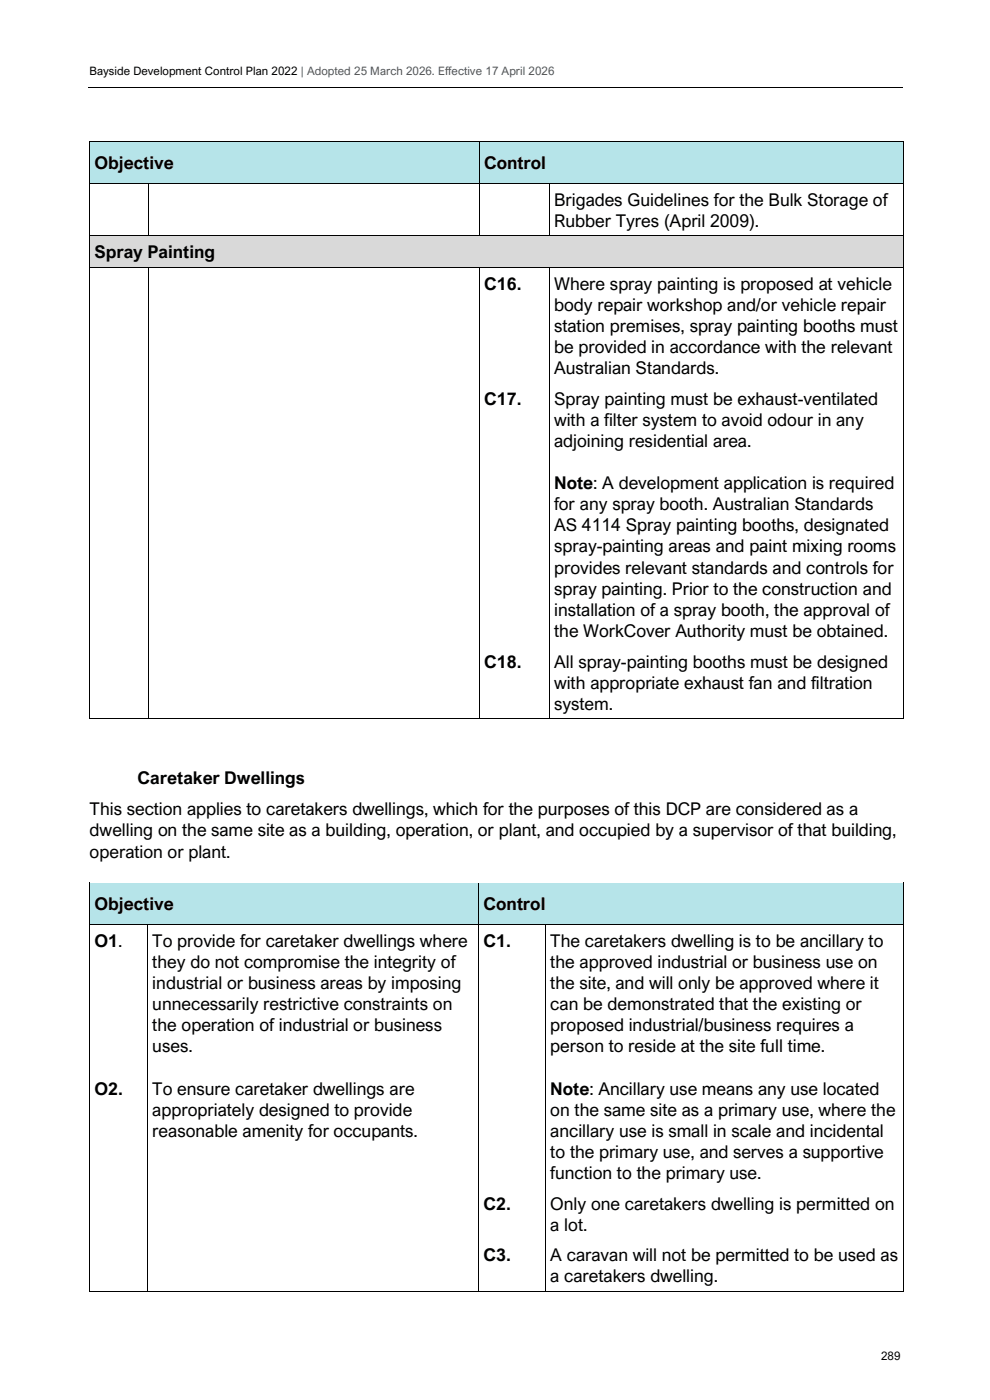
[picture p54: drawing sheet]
<svg xmlns="http://www.w3.org/2000/svg" width="210mm" height="297mm" viewBox="0 0 210 297" stroke-linecap="round" stroke-linejoin="round" font-family="sans-serif">
<defs><g id="words">
<g font-size="3.7">
<text x="20" y="35.9">Objective</text>
<text x="102.7" y="35.9">Control</text>
<text x="117.5" y="43.6">Brigades Guidelines for the Bulk Storage of</text>
<text x="117.5" y="48.1">Rubber Tyres (April 2009).</text>
<text x="20" y="54.7">Spray Painting</text>
<text x="102.7" y="61.4">C16.</text>
<text x="117.5" y="61.4">Where spray painting is proposed at vehicle</text>
<text x="117.5" y="65.9">body repair workshop and/or vehicle repair</text>
<text x="117.5" y="70.4">station premises, spray painting booths must</text>
<text x="117.5" y="74.9">be provided in accordance with the relevant</text>
<text x="117.5" y="79.3">Australian Standards.</text>
<text x="102.7" y="85.8">C17.</text>
<text x="117.5" y="85.8">Spray painting must be exhaust-ventilated</text>
<text x="117.5" y="90.3">with a filter system to avoid odour in any</text>
<text x="117.5" y="94.8">adjoining residential area.</text>
<text x="117.5" y="103.8">Note: A development application is required</text>
<text x="117.5" y="108.3">for any spray booth. Australian Standards</text>
<text x="117.5" y="112.7">AS 4114 Spray painting booths, designated</text>
<text x="117.5" y="117.2">spray-painting areas and paint mixing rooms</text>
<text x="117.5" y="121.7">provides relevant standards and controls for</text>
<text x="117.5" y="126.2">spray painting. Prior to the construction and</text>
<text x="117.5" y="130.7">installation of a spray booth, the approval of</text>
<text x="117.5" y="135.1">the WorkCover Authority must be obtained.</text>
<text x="102.7" y="141.6">C18.</text>
<text x="117.5" y="141.6">All spray-painting booths must be designed</text>
<text x="117.5" y="146.1">with appropriate exhaust fan and filtration</text>
<text x="117.5" y="150.6">system.</text>
<text x="29.2" y="166.4">Caretaker Dwellings</text>
<text x="19" y="173">This section applies to caretakers dwellings, which for the purposes of this DCP are considered as a</text>
<text x="19" y="177.4">dwelling on the same site as a building, operation, or plant, and occupied by a supervisor of that building,</text>
<text x="19" y="181.9">operation or plant.</text>
<text x="20" y="193.1">Objective</text>
<text x="102.6" y="193.1">Control</text>
<text x="20" y="200.9">O1.</text>
<text x="32.3" y="200.9">To provide for caretaker dwellings where</text>
<text x="102.6" y="200.9">C1.</text>
<text x="116.7" y="200.9">The caretakers dwelling is to be ancillary to</text>
<text x="32.3" y="205.3">they do not compromise the integrity of</text>
<text x="32.3" y="209.8">industrial or business areas by imposing</text>
<text x="116.7" y="205.3">the approved industrial or business use on</text>
<text x="116.7" y="209.8">the site, and will only be approved where it</text>
<text x="32.3" y="214.3">unnecessarily restrictive constraints on</text>
<text x="116.7" y="214.3">can be demonstrated that the existing or</text>
<text x="32.3" y="218.8">the operation of industrial or business</text>
<text x="116.7" y="218.8">proposed industrial/business requires a</text>
<text x="32.3" y="223.3">uses.</text>
<text x="116.7" y="223.3">person to reside at the site full time.</text>
<text x="20" y="232.2">O2.</text>
<text x="32.3" y="232.2">To ensure caretaker dwellings are</text>
<text x="116.7" y="232.2">Note: Ancillary use means any use located</text>
<text x="32.3" y="236.7">appropriately designed to provide</text>
<text x="116.7" y="236.7">on the same site as a primary use, where the</text>
<text x="32.3" y="241.2">reasonable amenity for occupants.</text>
<text x="116.7" y="241.2">ancillary use is small in scale and incidental</text>
<text x="116.7" y="245.7">to the primary use, and serves a supportive</text>
<text x="116.7" y="250.1">function to the primary use.</text>
<text x="102.6" y="256.6">C2.</text>
<text x="116.7" y="256.6">Only one caretakers dwelling is permitted on</text>
<text x="116.7" y="261.1">a lot.</text>
<text x="102.6" y="267.6">C3.</text>
<text x="116.7" y="267.6">A caravan will not be permitted to be used as</text>
<text x="116.7" y="272.1">a caretakers dwelling.</text>
</g>
<g font-size="2.5">
<text x="19" y="16">Bayside Development Control Plan 2022 | Adopted 25 March 2026. Effective 17 April 2026</text>
<text x="186.9" y="288.5">289</text>
</g>
</g></defs>
<path d="M18.8 18.5h172.8" fill="none" stroke="#000" stroke-width=".21"/>
<g fill="#b6e4e9">
<path d="M19.1 30.2h82.5v8.6h-82.5z" fill-rule="evenodd"/>
<path d="M20 31.2h80.7v6.6h-80.7z" fill-rule="evenodd"/>
<path d="M101.8 30.2h89.8v8.6h-89.8z" fill-rule="evenodd"/>
<path d="M102.7 31.2h88v6.6h-88z" fill-rule="evenodd"/>
</g>
<g fill="#000">
<path d="M18.9 30h.2v1.2h-.2z" fill-rule="evenodd"/>
<path d="M18.9 30h.2v.2h-.2z" fill-rule="evenodd"/>
</g>
<path d="M19.1 30.1h82.5" fill="none" stroke="#000" stroke-width=".21"/>
<path d="M19.1 30.2h82.5v1h-82.5z" fill-rule="evenodd" fill="#b6e4e9"/>
<g fill="#000">
<path d="M101.6 30.2h.2v1h-.2z" fill-rule="evenodd"/>
<path d="M101.6 30h.2v.2h-.2z" fill-rule="evenodd"/>
</g>
<path d="M101.8 30.1h89.8" fill="none" stroke="#000" stroke-width=".21"/>
<path d="M101.8 30.2h89.8v1h-89.8z" fill-rule="evenodd" fill="#b6e4e9"/>
<g fill="#000">
<path d="M191.6 30h.2v1.2h-.2z" fill-rule="evenodd"/>
<path d="M191.6 30h.2v.2h-.2z" fill-rule="evenodd"/>
</g>
<path d="M19 37.8h82.7v1h-82.7z" fill-rule="evenodd" fill="#b6e4e9"/>
<path d="M19 31.2v7.6" fill="none" stroke="#000" stroke-width=".21"/>
<path d="M101.7 37.8h90v1h-90z" fill-rule="evenodd" fill="#b6e4e9"/>
<path d="M19 39.8v10.2M19.1 38.9h12.2M31.4 39.8v10.2M31.5 38.9h70.1M101.7 31.2v7.6M101.7 39.8v10.2M101.8 38.9h14.7M116.6 39.8v10.2M116.7 38.9h74.9M191.7 31.2v7.6M191.7 39.8v10.2" fill="none" stroke="#000" stroke-width=".21"/>
<g fill="#000">
<path d="M18.9 38.8h.2v1h-.2z" fill-rule="evenodd"/>
<path d="M31.3 39h.2v.8h-.2z" fill-rule="evenodd"/>
<path d="M31.3 38.8h.2v.2h-.2z" fill-rule="evenodd"/>
<path d="M101.6 38.8h.2v1h-.2z" fill-rule="evenodd"/>
<path d="M116.5 39h.2v.8h-.2z" fill-rule="evenodd"/>
<path d="M116.5 38.8h.2v.2h-.2z" fill-rule="evenodd"/>
<path d="M191.6 38.8h.2v1h-.2z" fill-rule="evenodd"/>
</g>
<g fill="#d9d9d9">
<path d="M19.1 50.1h172.5v6.5h-172.5z" fill-rule="evenodd"/>
<path d="M20 51.1h170.7v4.5h-170.7z" fill-rule="evenodd"/>
</g>
<path d="M18.9 50h.2v1.1h-.2z" fill-rule="evenodd" fill="#000"/>
<path d="M19.1 50h12.2" fill="none" stroke="#000" stroke-width=".21"/>
<g fill="#d9d9d9">
<path d="M19.1 50.1h12.2v1h-12.2z" fill-rule="evenodd"/>
<path d="M31.3 50.1h.2v1h-.2z" fill-rule="evenodd"/>
</g>
<path d="M31.3 50h.2v.1h-.2z" fill-rule="evenodd" fill="#000"/>
<path d="M31.5 50h70.1" fill="none" stroke="#000" stroke-width=".21"/>
<g fill="#d9d9d9">
<path d="M31.5 50.1h70.1v1h-70.1z" fill-rule="evenodd"/>
<path d="M101.6 50.1h.2v1h-.2z" fill-rule="evenodd"/>
</g>
<path d="M101.6 50h.2v.1h-.2z" fill-rule="evenodd" fill="#000"/>
<path d="M101.8 50h14.7" fill="none" stroke="#000" stroke-width=".21"/>
<g fill="#d9d9d9">
<path d="M101.8 50.1h14.7v1h-14.7z" fill-rule="evenodd"/>
<path d="M116.5 50.1h.2v1h-.2z" fill-rule="evenodd"/>
</g>
<path d="M116.5 50h.2v.1h-.2z" fill-rule="evenodd" fill="#000"/>
<path d="M116.7 50h74.9" fill="none" stroke="#000" stroke-width=".21"/>
<path d="M116.7 50.1h74.9v1h-74.9z" fill-rule="evenodd" fill="#d9d9d9"/>
<path d="M191.6 50h.2v1.1h-.2z" fill-rule="evenodd" fill="#000"/>
<path d="M19 55.6h172.7v1h-172.7z" fill-rule="evenodd" fill="#d9d9d9"/>
<g fill="none" stroke="#000" stroke-width=".21">
<path d="M19 51.1v5.5M19 57.8v23.4M19.1 56.7h12.2M31.4 57.8v23.4M31.5 56.7h70.1M101.7 57.8v23.4M101.8 56.7h14.7M116.6 57.8v23.4M116.7 56.7h74.9M191.7 51.1v5.5M191.7 57.8v23.4M19 82.2v54.8"/>
<path d="M31.4 82.2v54.8M101.7 82.2v54.8M116.6 82.2v54.8M191.7 82.2v54.8M19 138v14.4M31.4 138v14.4M101.7 138v14.4M116.6 138v14.4M191.7 138v14.4M19.1 152.5h12.2M31.5 152.5h70.1M101.8 152.5h14.7"/>
<path d="M116.7 152.5h74.9"/>
</g>
<g fill="#000">
<path d="M18.9 56.6h.2v1.2h-.2z" fill-rule="evenodd"/>
<path d="M31.3 56.8h.2v1h-.2z" fill-rule="evenodd"/>
<path d="M31.3 56.6h.2v.2h-.2z" fill-rule="evenodd"/>
<path d="M101.6 56.8h.2v1h-.2z" fill-rule="evenodd"/>
<path d="M101.6 56.6h.2v.2h-.2z" fill-rule="evenodd"/>
<path d="M116.5 56.8h.2v1h-.2z" fill-rule="evenodd"/>
<path d="M116.5 56.6h.2v.2h-.2z" fill-rule="evenodd"/>
<path d="M191.6 56.6h.2v1.2h-.2z" fill-rule="evenodd"/>
<path d="M18.9 81.2h.2v1h-.2z" fill-rule="evenodd"/>
<path d="M31.3 81.2h.2v1h-.2z" fill-rule="evenodd"/>
<path d="M101.6 81.2h.2v1h-.2z" fill-rule="evenodd"/>
<path d="M116.5 81.2h.2v1h-.2z" fill-rule="evenodd"/>
<path d="M191.6 81.2h.2v1h-.2z" fill-rule="evenodd"/>
<path d="M18.9 137h.2v1h-.2z" fill-rule="evenodd"/>
<path d="M31.3 137h.2v1h-.2z" fill-rule="evenodd"/>
<path d="M101.6 137h.2v1h-.2z" fill-rule="evenodd"/>
<path d="M116.5 137h.2v1h-.2z" fill-rule="evenodd"/>
<path d="M191.6 137h.2v1h-.2z" fill-rule="evenodd"/>
<path d="M18.9 152.4h.2v.2h-.2z" fill-rule="evenodd"/>
<path d="M18.9 152.4h.2v.2h-.2z" fill-rule="evenodd"/>
<path d="M31.3 152.4h.2v.2h-.2z" fill-rule="evenodd"/>
<path d="M101.6 152.4h.2v.2h-.2z" fill-rule="evenodd"/>
<path d="M116.5 152.4h.2v.2h-.2z" fill-rule="evenodd"/>
<path d="M191.6 152.4h.2v.2h-.2z" fill-rule="evenodd"/>
<path d="M191.6 152.4h.2v.2h-.2z" fill-rule="evenodd"/>
</g>
<g fill="#b6e4e9">
<path d="M19.1 187.4h82.4v8.7h-82.4z" fill-rule="evenodd"/>
<path d="M20 188.5h80.5v6.6h-80.5z" fill-rule="evenodd"/>
<path d="M101.6 187.4h90v8.7h-90z" fill-rule="evenodd"/>
<path d="M102.6 188.5h88.1v6.6h-88.1z" fill-rule="evenodd"/>
</g>
<g fill="#000">
<path d="M18.9 187.3h.2v1.2h-.2z" fill-rule="evenodd"/>
<path d="M18.9 187.3h.2v.1h-.2z" fill-rule="evenodd"/>
</g>
<path d="M19.1 187.3h82.4" fill="none" stroke="#000" stroke-width=".21"/>
<path d="M19.1 187.4h82.4v1.1h-82.4z" fill-rule="evenodd" fill="#b6e4e9"/>
<g fill="#000">
<path d="M101.5 187.4h.1v1.1h-.1z" fill-rule="evenodd"/>
<path d="M101.5 187.3h.1v.1h-.1z" fill-rule="evenodd"/>
</g>
<path d="M101.6 187.3h90" fill="none" stroke="#000" stroke-width=".21"/>
<path d="M101.6 187.4h90v1.1h-90z" fill-rule="evenodd" fill="#b6e4e9"/>
<g fill="#000">
<path d="M191.6 187.3h.2v1.2h-.2z" fill-rule="evenodd"/>
<path d="M191.6 187.3h.2v.1h-.2z" fill-rule="evenodd"/>
</g>
<path d="M19 195h82.5v1h-82.5z" fill-rule="evenodd" fill="#b6e4e9"/>
<path d="M19 188.5v7.5" fill="none" stroke="#000" stroke-width=".21"/>
<path d="M101.5 195h90.2v1h-90.2z" fill-rule="evenodd" fill="#b6e4e9"/>
<g fill="none" stroke="#000" stroke-width=".21">
<path d="M19 197.2v54.8M19.1 196.1h12.1M31.3 197.2v54.8M31.4 196.1h70.1M101.5 188.5v7.5M101.5 197.2v54.8M101.6 196.1h14M115.7 197.2v54.8M115.8 196.1h75.8M191.7 188.5v7.5M191.7 197.2v54.8M19 253v10"/>
<path d="M31.3 253v10M101.5 253v10M115.7 253v10M191.7 253v10M19 264v9.9M19.1 274h12.1M31.3 264v9.9M31.4 274h70.1M101.5 264v9.9M101.6 274h14M115.7 264v9.9M115.8 274h75.8"/>
<path d="M191.7 264v9.9"/>
</g>
<g fill="#000">
<path d="M18.9 196h.2v1.2h-.2z" fill-rule="evenodd"/>
<path d="M31.2 196.2h.2v1h-.2z" fill-rule="evenodd"/>
<path d="M31.2 196h.2v.2h-.2z" fill-rule="evenodd"/>
<path d="M101.5 196h.1v1.2h-.1z" fill-rule="evenodd"/>
<path d="M115.6 196.2h.2v1h-.2z" fill-rule="evenodd"/>
<path d="M115.6 196h.2v.2h-.2z" fill-rule="evenodd"/>
<path d="M191.6 196h.2v1.2h-.2z" fill-rule="evenodd"/>
<path d="M18.9 252h.2v1h-.2z" fill-rule="evenodd"/>
<path d="M31.2 252h.2v1h-.2z" fill-rule="evenodd"/>
<path d="M101.5 252h.1v1h-.1z" fill-rule="evenodd"/>
<path d="M115.6 252h.2v1h-.2z" fill-rule="evenodd"/>
<path d="M191.6 252h.2v1h-.2z" fill-rule="evenodd"/>
<path d="M18.9 263h.2v1h-.2z" fill-rule="evenodd"/>
<path d="M18.9 273.9h.2v.2h-.2z" fill-rule="evenodd"/>
<path d="M18.9 273.9h.2v.2h-.2z" fill-rule="evenodd"/>
<path d="M31.2 263h.2v1h-.2z" fill-rule="evenodd"/>
<path d="M31.2 273.9h.2v.2h-.2z" fill-rule="evenodd"/>
<path d="M101.5 263h.1v1h-.1z" fill-rule="evenodd"/>
<path d="M101.5 273.9h.1v.2h-.1z" fill-rule="evenodd"/>
<path d="M115.6 263h.2v1h-.2z" fill-rule="evenodd"/>
<path d="M115.6 273.9h.2v.2h-.2z" fill-rule="evenodd"/>
<path d="M191.6 263h.2v1h-.2z" fill-rule="evenodd"/>
<path d="M191.6 273.9h.2v.2h-.2z" fill-rule="evenodd"/>
<path d="M191.6 273.9h.2v.2h-.2z" fill-rule="evenodd"/>
</g>
<use href="#words"/>
</svg>
